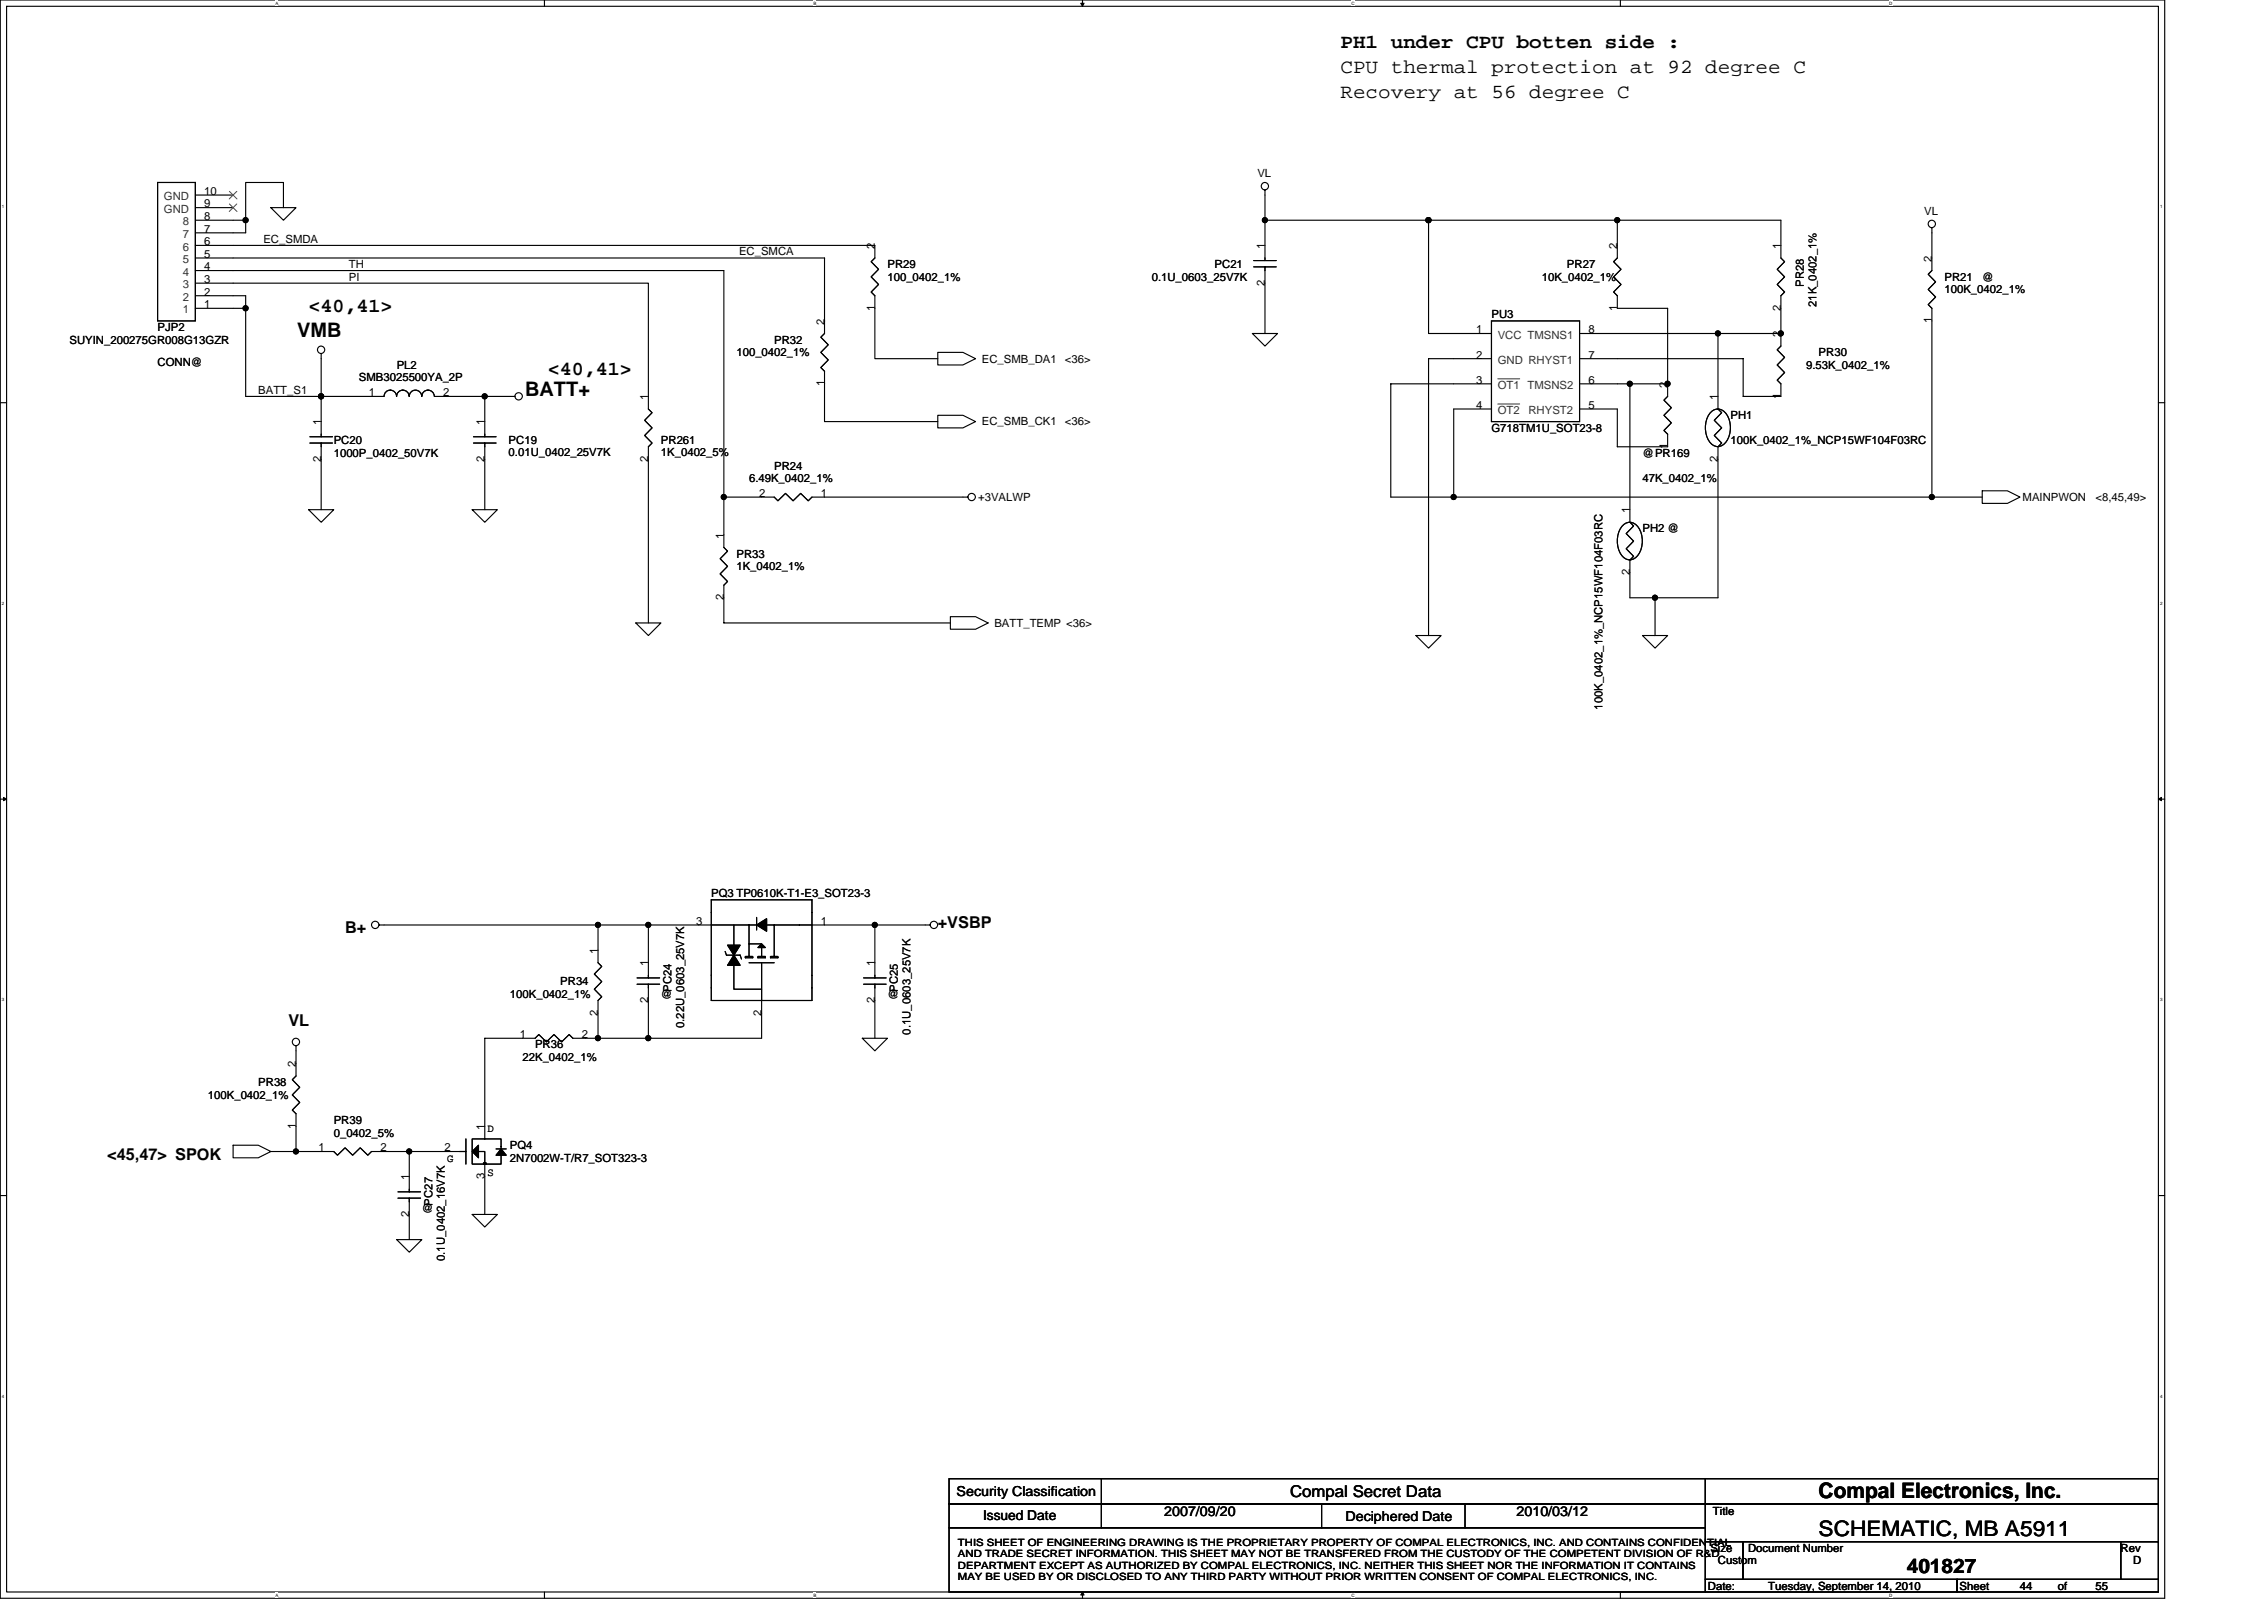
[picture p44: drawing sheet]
<svg xmlns="http://www.w3.org/2000/svg" width="297mm" height="210mm" viewBox="0 0 297 210" stroke-linecap="round" stroke-linejoin="round" font-family="sans-serif">
<defs><g id="words">
<g font-size="2.8">
<text x="238.6" y="196.6">Compal Electronics, Inc.</text>
<text x="238.6" y="201.4">SCHEMATIC, MB A5911</text>
</g>
<g font-size="2.6">
<text x="175.9" y="9.5">CPU thermal protection at 92 degree C</text>
<text x="175.9" y="6.3">PH1 under CPU botten side :</text>
<text x="175.9" y="12.8">Recovery at 56 degree C</text>
<text x="40.5" y="41">&lt;40,41&gt;</text>
<text x="39" y="44.2">VMB</text>
<text x="68.9" y="52">BATT+</text>
<text x="71.9" y="49.2">&lt;40,41&gt;</text>
<text x="250.2" y="206.3">401827</text>
</g>
<g font-size="2.1">
<text x="45.3" y="122.3">B+</text>
<text x="123" y="121.7">+VSBP</text>
<text x="37.8" y="134.6">VL</text>
<text x="14.1" y="152.2">&lt;45,47&gt; SPOK</text>
<text x="169.3" y="196.4">Compal Secret Data</text>
</g>
<g font-size="1.8">
<text x="125.5" y="196.3">Security Classification</text>
<text x="129" y="199.4">Issued Date</text>
<text x="152.8" y="198.9">2007/09/20</text>
<text x="176.5" y="199.6">Deciphered Date</text>
<text x="199" y="198.9">2010/03/12</text>
</g>
<g font-size="1.5">
<text x="165" y="23.3">VL</text>
<text x="26.8" y="27.2">9</text>
<text x="26.8" y="25.6">10</text>
<text x="26.8" y="28.9">8</text>
<text x="252.5" y="28.2">VL</text>
<text x="26.8" y="35.5">4</text>
<text x="26.8" y="33.8">5</text>
<text x="26.8" y="32.2">6</text>
<text x="26.8" y="30.5">7</text>
<text x="34.6" y="31.9">EC_SMDA</text>
<text x="45.8" y="35.2">TH</text>
<text x="97" y="33.5">EC_SMCA</text>
<text x="114.8" y="32.7" transform="rotate(-90 114.8 32.7)">2</text>
<text x="116.4" y="35.2">PR29</text>
<text x="159.4" y="35.2">PC21</text>
<text x="165.9" y="32.7" transform="rotate(-90 165.9 32.7)">1</text>
<text x="205.6" y="35.2">PR27</text>
<text x="212.2" y="32.7" transform="rotate(-90 212.2 32.7)">2</text>
<text x="233.6" y="32.7" transform="rotate(-90 233.6 32.7)">1</text>
<text x="253.4" y="34.3" transform="rotate(-90 253.4 34.3)">2</text>
<text x="26.8" y="40.4">1</text>
<text x="26.8" y="37.1">3</text>
<text x="26.8" y="38.8">2</text>
<text x="45.8" y="36.8">PI</text>
<text x="114.8" y="40.8" transform="rotate(-90 114.8 40.8)">1</text>
<text x="116.4" y="36.8">100_0402_1%</text>
<text x="151.1" y="36.8">0.1U_0603_25V7K</text>
<text x="165.9" y="37.5" transform="rotate(-90 165.9 37.5)">2</text>
<text x="195.7" y="41.8">PU3</text>
<text x="202.3" y="36.8">10K_0402_1%</text>
<text x="212.2" y="40.8" transform="rotate(-90 212.2 40.8)">1</text>
<text x="233.6" y="40.8" transform="rotate(-90 233.6 40.8)">2</text>
<text x="236.7" y="37.6" transform="rotate(-90 236.7 37.6)">PR28</text>
<text x="238.3" y="40.3" transform="rotate(-90 238.3 40.3)">21K_0402_1%</text>
<text x="255.1" y="36.8">PR21</text>
<text x="255.1" y="38.5">100K_0402_1%</text>
<text x="260.1" y="36.8">@</text>
<text x="9.1" y="45.1">SUYIN_200275GR008G13GZR</text>
<text x="20.7" y="43.4">PJP2</text>
<text x="96.6" y="46.7">100_0402_1%</text>
<text x="101.6" y="45.1">PR32</text>
<text x="108.2" y="42.6" transform="rotate(-90 108.2 42.6)">2</text>
<text x="128.8" y="47.6">EC_SMB_DA1</text>
<text x="139.7" y="47.6">&lt;36&gt;</text>
<text x="193.7" y="47">2</text>
<text x="193.7" y="43.7">1</text>
<text x="208.4" y="47">7</text>
<text x="208.4" y="43.7">8</text>
<text x="233.6" y="44.2" transform="rotate(-90 233.6 44.2)">2</text>
<text x="238.6" y="46.7">PR30</text>
<text x="253.4" y="42.4" transform="rotate(-90 253.4 42.4)">1</text>
<text x="20.7" y="48">CONN@</text>
<text x="33.9" y="51.7">BATT_S1</text>
<text x="47.1" y="50">SMB3025500YA_2P</text>
<text x="48.4" y="52">1</text>
<text x="52" y="48.4">PL2</text>
<text x="58.2" y="52">2</text>
<text x="85" y="52.5" transform="rotate(-90 85 52.5)">1</text>
<text x="108.2" y="50.7" transform="rotate(-90 108.2 50.7)">1</text>
<text x="193.7" y="50.3">3</text>
<text x="193.7" y="53.6">4</text>
<text x="208.4" y="53.6">5</text>
<text x="208.4" y="50.3">6</text>
<text x="218.8" y="50.8" transform="rotate(-90 218.8 50.8)">2</text>
<text x="225.4" y="52.5" transform="rotate(-90 225.4 52.5)">1</text>
<text x="233.6" y="52.3" transform="rotate(-90 233.6 52.3)">1</text>
<text x="237" y="48.4">9.53K_0402_1%</text>
<text x="42.1" y="55.8" transform="rotate(-90 42.1 55.8)">1</text>
<text x="43.8" y="58.3">PC20</text>
<text x="43.8" y="59.9">1000P_0402_50V7K</text>
<text x="63.6" y="55.8" transform="rotate(-90 63.6 55.8)">1</text>
<text x="66.7" y="58.3">PC19</text>
<text x="66.7" y="59.8">0.01U_0402_25V7K</text>
<text x="86.7" y="58.3">PR261</text>
<text x="86.7" y="59.8">1K_0402_5%</text>
<text x="128.8" y="55.8">EC_SMB_CK1</text>
<text x="139.7" y="55.8">&lt;36&gt;</text>
<text x="195.7" y="56.6">G718TM1U_SOT23-8</text>
<text x="215.5" y="59.9">@PR169</text>
<text x="218.8" y="58.9" transform="rotate(-90 218.8 58.9)">1</text>
<text x="227.1" y="55">PH1</text>
<text x="227.1" y="58.3">100K_0402_1%_NCP15WF104F03RC</text>
<text x="42.1" y="60.6" transform="rotate(-90 42.1 60.6)">2</text>
<text x="63.6" y="60.6" transform="rotate(-90 63.6 60.6)">2</text>
<text x="85" y="60.6" transform="rotate(-90 85 60.6)">2</text>
<text x="98.3" y="63.2">6.49K_0402_1%</text>
<text x="99.6" y="65.2">2</text>
<text x="101.6" y="61.6">PR24</text>
<text x="107.7" y="65.2">1</text>
<text x="128.3" y="65.7">+3VALWP</text>
<text x="215.5" y="63.2">47K_0402_1%</text>
<text x="225.4" y="60.6" transform="rotate(-90 225.4 60.6)">2</text>
<text x="265.4" y="65.7">MAINPWON</text>
<text x="274.9" y="65.7">&lt;8,45,49&gt;</text>
<text x="95" y="70.7" transform="rotate(-90 95 70.7)">1</text>
<text x="213.8" y="67.4" transform="rotate(-90 213.8 67.4)">1</text>
<text x="215.5" y="69.8">PH2 @</text>
<text x="96.6" y="73.2">PR33</text>
<text x="96.6" y="74.8">1K_0402_1%</text>
<text x="213.8" y="75.5" transform="rotate(-90 213.8 75.5)">2</text>
<text x="95" y="78.8" transform="rotate(-90 95 78.8)">2</text>
<text x="130.5" y="82.2">BATT_TEMP &lt;36&gt;</text>
<text x="210.3" y="93.1" transform="rotate(-90 210.3 93.1)">100K_0402_1%_NCP15WF104F03RC</text>
<text x="93.3" y="117.7">PQ3 TP0610K-T1-E3_SOT23-3</text>
<text x="78.4" y="125.1" transform="rotate(-90 78.4 125.1)">1</text>
<text x="91.3" y="121.3">3</text>
<text x="107.7" y="121.3">1</text>
<text x="66.9" y="130.9">100K_0402_1%</text>
<text x="73.5" y="129.3">PR34</text>
<text x="85" y="131.6" transform="rotate(-90 85 131.6)">2</text>
<text x="85" y="126.8" transform="rotate(-90 85 126.8)">1</text>
<text x="86.7" y="130.9">@</text>
<text x="88.1" y="130.1" transform="rotate(-90 88.1 130.1)">PC24</text>
<text x="114.8" y="131.6" transform="rotate(-90 114.8 131.6)">2</text>
<text x="114.8" y="126.8" transform="rotate(-90 114.8 126.8)">1</text>
<text x="116.4" y="130.9">@</text>
<text x="117.8" y="130.1" transform="rotate(-90 117.8 130.1)">PC25</text>
<text x="68.2" y="136.2">1</text>
<text x="70.2" y="137.5">PR36</text>
<text x="76.3" y="136.2">2</text>
<text x="78.4" y="133.2" transform="rotate(-90 78.4 133.2)">2</text>
<text x="89.7" y="134.9" transform="rotate(-90 89.7 134.9)">0.22U_0603_25V7K</text>
<text x="99.9" y="133.2" transform="rotate(-90 99.9 133.2)">2</text>
<text x="119.5" y="135.7" transform="rotate(-90 119.5 135.7)">0.1U_0603_25V7K</text>
<text x="33.9" y="142.5">PR38</text>
<text x="38.8" y="140" transform="rotate(-90 38.8 140)">2</text>
<text x="68.6" y="139.2">22K_0402_1%</text>
<text x="27.3" y="144.1">100K_0402_1%</text>
<text x="38.8" y="148.1" transform="rotate(-90 38.8 148.1)">1</text>
<text x="43.8" y="147.4">PR39</text>
<text x="43.8" y="149.1">0_0402_5%</text>
<text x="63.6" y="148.3" transform="rotate(-90 63.6 148.3)">1</text>
<text x="63.9" y="148.5">D</text>
<text x="41.8" y="151">1</text>
<text x="49.9" y="151">2</text>
<text x="53.7" y="154.9" transform="rotate(-90 53.7 154.9)">1</text>
<text x="58.3" y="151">2</text>
<text x="58.6" y="152.4">G</text>
<text x="63.6" y="154.7" transform="rotate(-90 63.6 154.7)">3</text>
<text x="63.9" y="154.2">S</text>
<text x="66.9" y="150.7">PQ4</text>
<text x="66.9" y="152.4">2N7002W-T/R7_SOT323-3</text>
<text x="53.7" y="159.7" transform="rotate(-90 53.7 159.7)">2</text>
<text x="55.3" y="159">@</text>
<text x="56.7" y="158.2" transform="rotate(-90 56.7 158.2)">PC27</text>
<text x="58.4" y="165.4" transform="rotate(-90 58.4 165.4)">0.1U_0402_16V7K</text>
<text x="224.4" y="203.6">Size</text>
<text x="224.7" y="198.8">Title</text>
<text x="229.4" y="203.6">Document Number</text>
<text x="278.2" y="203.6">Rev</text>
<text x="224.1" y="208.5">Date:</text>
<text x="225.4" y="205.2">Custom</text>
<text x="232" y="208.5">Tuesday, September 14, 2010</text>
<text x="257.1" y="208.5">Sheet</text>
<text x="265" y="208.5">44</text>
<text x="270" y="208.5">of</text>
<text x="274.9" y="208.5">55</text>
<text x="279.9" y="205.2">D</text>
</g>
<g font-size="1.5" fill="#333">
<text x="21.5" y="27.9">GND</text>
<text x="21.5" y="26.3">GND</text>
<text x="24" y="29.6">8</text>
<text x="24" y="34.5">5</text>
<text x="24" y="32.9">6</text>
<text x="24" y="31.2">7</text>
<text x="24" y="41.1">1</text>
<text x="24" y="37.8">3</text>
<text x="24" y="36.2">4</text>
<text x="24" y="39.5">2</text>
<text x="196.5" y="47.7">GND RHYST1</text>
<text x="196.5" y="44.4">VCC TMSNS1</text>
<text x="196.5" y="51">OT1 TMSNS2</text>
<text x="196.5" y="54.3">OT2</text>
<text x="200.5" y="54.3">RHYST2</text>
</g>
<g font-size="1.3">
<text x="125.7" y="202.8">THIS SHEET OF ENGINEERING DRAWING IS THE PROPRIETARY PROPERTY OF COMPAL ELECTRONICS, INC. AND CONTAINS CONFIDENTIAL</text>
<text x="125.7" y="204.3">AND TRADE SECRET INFORMATION. THIS SHEET MAY NOT BE TRANSFERED FROM THE CUSTODY OF THE COMPETENT DIVISION OF R&amp;D</text>
<text x="125.7" y="205.8">DEPARTMENT EXCEPT AS AUTHORIZED BY COMPAL ELECTRONICS, INC. NEITHER THIS SHEET NOR THE INFORMATION IT CONTAINS</text>
<text x="125.7" y="207.3">MAY BE USED BY OR DISCLOSED TO ANY THIRD PARTY WITHOUT PRIOR WRITTEN CONSENT OF COMPAL ELECTRONICS, INC.</text>
</g>
<g font-size=".6">
<text x="36.1" y=".6">A</text>
<text x="106.7" y=".6">B</text>
<text x="177.3" y=".6">C</text>
<text x="247.9" y=".6">D</text>
<text x=".3" y="27.3">1</text>
<text x="283.4" y="27.3">1</text>
<text x=".3" y="79.4">2</text>
<text x="283.4" y="79.4">2</text>
<text x=".3" y="131.4">3</text>
<text x="283.4" y="131.4">3</text>
<text x=".3" y="183.4">4</text>
<text x="283.4" y="183.4">4</text>
<text x="36.1" y="209.5">A</text>
<text x="106.7" y="209.5">B</text>
<text x="177.3" y="209.5">C</text>
<text x="247.9" y="209.5">D</text>
</g>
</g></defs>
<path d="M0 0h284v209.7h-284zM.9 .8h282.3v208.1h-282.3z" fill="none" stroke="#000" stroke-width=".15"/>
<g fill="#fff">
<path d="M36.1 .1h.4v.7h-.4z"/>
<path d="M36.1 209h.4v.6h-.4z"/>
</g>
<path d="M71.4 0v.8M71.4 208.9v.8" fill="none" stroke="#000" stroke-width=".15"/>
<g fill="#fff">
<path d="M106.7 .1h.4v.7h-.4z"/>
<path d="M106.7 209h.4v.6h-.4z"/>
</g>
<path d="M142 0v.8M142 208.9v.8" fill="none" stroke="#000" stroke-width=".15"/>
<path d="M141.8 .4h.4l-.2 .4zM142 208.9l.2 .4h-.4z" fill="#000" stroke="#000" stroke-width=".13"/>
<g fill="#fff">
<path d="M177.3 .1h.4v.7h-.4z"/>
<path d="M177.3 209h.4v.6h-.4z"/>
</g>
<path d="M212.6 0v.8M212.6 208.9v.8" fill="none" stroke="#000" stroke-width=".15"/>
<g fill="#fff">
<path d="M247.9 .1h.4v.7h-.4z"/>
<path d="M247.9 209h.4v.6h-.4z"/>
<path d="M.3 26.8h.2v.7h-.2z"/>
<path d="M283.4 26.8h.3v.7h-.3z"/>
<path d="M.3 78.8h.2v.7h-.2z"/>
<path d="M283.4 78.8h.3v.7h-.3z"/>
</g>
<path d="M0 52.8h.9M283.2 52.8h.8" fill="none" stroke="#000" stroke-width=".15"/>
<g fill="#fff">
<path d="M.3 130.8h.2v.7h-.2z"/>
<path d="M283.4 130.8h.3v.7h-.3z"/>
</g>
<path d="M0 104.8h.9M283.2 104.8h.8" fill="none" stroke="#000" stroke-width=".15"/>
<path d="M.5 104.6l.4 .2-.4 .3zM283.2 104.8l.4-.2v.5z" fill="#000" stroke="#000" stroke-width=".13"/>
<g fill="#fff">
<path d="M.3 182.8h.2v.7h-.2z"/>
<path d="M283.4 182.8h.3v.7h-.3z"/>
</g>
<g fill="none" stroke="#000" stroke-width=".15">
<path d="M20.7 23.9h4.9v18.2h-4.9zM25.6 37.1h59.5v16.6l.5 .4-1 1 1 1-1 1 1 1-.5 .5v23.1M25.6 32.2h89.2v1.6l-.5 .5 1 1-1 1 1 1-1 1 .5 .5v8.3h8.2M25.6 35.5h69.4v36.3l.5 .5-1 1 1 1-1 1 1 1-.5 .5v4.9h29.7M25.6 33.8h82.6v10l-.5 .4 1 1-1 1 1 1-1 1 .5 .5v6.6h14.8M25.6 28.9h6.6M25.6 38.8h6.6v13.2h18.2M25.6 27.2h5M25.6 25.6h5M32.2 28.9v1.6h-6.6M35.5 27.2h3.3l-1.6 1.7zM37.2 27.2v-3.3h-5v5"/>
<path d="M164.5 35h2.9M164.5 34.2h2.9M166 35v8.8M166 28.9h21.4M166 24.9v9.3M187.4 28.9h24.8v4.9l-.5 .5 1 1-1 1 1 1-1 1 .5 .5v1.6h6.6v11.6l-.5 .5 1 1-1 1 1 1-1 1 .5 .5v1.6h-6.6v-4.9h-5M187.4 28.9v14.9h8.3M212.2 28.9h21.5v4.9l.4 .5-.9 1 .9 1-.9 1 .9 1-.4 .5v6.6l-.5 .5 .9 1-.9 1 .9 1-.9 1 .5 .5v1.6h-5v-4.9h-21.5M253.5 29.9v5.6l-.5 .5 1 1-1 1 1 1-1 1 .5 .4v24.8M25.6 40.4h6.6M40.7 58.1h2.9M40.7 57.3h2.9"/>
<path d="M42.1 58.1v8.8M42.1 46.4v10.9M50.4 52a.81 .81 0 0 1 .8-.8 .81 .81 0 0 1 .8 .8M52 52a.81 .81 0 0 1 .9-.8 .81 .81 0 0 1 .8 .8M53.7 52a.83 .83 0 0 1 .8-.8 .83 .83 0 0 1 .8 .8 .81 .81 0 0 1 .9-.8 .81 .81 0 0 1 .8 .8M57 52h10.6M62.1 58.1h3M62.1 57.3h3M63.6 52v5.3M63.6 58.1v8.8M123 54.5h3.3l1.7 .8-1.7 .8h-3.3zM123 46.2h3.3l1.7 .9-1.7 .8h-3.3z"/>
<path d="M164.3 43.8h3.3l-1.6 1.6zM195.7 50.4h-13.2v14.8h8.2v-11.5h5M195.7 47.1h-8.3v36.3M195.7 42.1h11.5v13.2h-11.5zM207.2 50.4h11.6M207.2 43.8h26.5M224.6 54a1.26 1.26 0 0 1 1.9 .4 3.3 3.3 0 0 1-.3 3.8 1.24 1.24 0 0 1-2-.3 3.3 3.3 0 0 1 .4-3.9zM225.4 43.8v9.9l.5 .4-1 1 1 1-1 1 1 1-.5 .5v19.8h-11.6v-4.9l.5-.5-.9-1 .9-1-.9-1 .9-1-.5-.5v-18.1M40.5 66.9h3.3l-1.7 1.6zM62 66.9h3.3l-1.7 1.6zM95 65.2h6.6l.5 .5 1-1 1 1 .9-1 1 1 .5-.5h20.5M190.7 65.2h69.4"/>
<path d="M213 68.9a1.26 1.26 0 0 1 2 .3 3.3 3.3 0 0 1-.3 3.9 1.24 1.24 0 0 1-2-.4 3.3 3.3 0 0 1 .3-3.8zM217.1 78.4v5M260.1 64.4h3.3l1.6 .8-1.6 .8h-3.3zM83.4 81.7h3.3l-1.6 1.7zM124.7 80.9h3.3l1.6 .8-1.6 .9h-3.3zM185.8 83.4h3.3l-1.7 1.6zM215.5 83.4h3.3l-1.7 1.6zM93.3 118h13.2v13.3h-13.2zM38.8 137.2v4l-.4 .4 .9 1-.9 1 .9 1-.9 1 .4 .5v5M49.7 121.3h49.6M78.5 121.3v5l.4 .5-.9 1 .9 1-.9 1 .9 1-.4 .5v4.9M83.6 129.1h2.9"/>
<path d="M83.6 128.3h2.9M85.1 121.3v7M85.1 129.1v7.1M95.1 124.8l.2 .5h1.8l.2 .5M96.3 126.6v3.2h3.6M96.3 121.3v2.7M97.8 125.5h1v.1h-1zM98.3 126.3h3.3M98.3 121.3v4.2M98.3 123.8h1.6M99.3 120.4v1.6M99.4 125.5h1v.1h-1z"/>
<path d="M99.9 124.3v1.2M99.9 126.3v9.9h-24.7l-.5-.5-1 1-1-1-1 1-1-1-.5 .5h-6.6v13.2M100.6 121.3h1M101.1 125.5h1v.1h-1zM113.1 136.2h3.3l-1.6 1.7zM113.3 129.1h3M113.3 128.3h3M114.8 121.3v7M114.8 129.1v7.1M122 121.3h-20.4v4.2M0 156.8h.9M30.6 150.2h3.3l1.6 .9-1.6 .8h-3.3z"/>
<path d="M52.2 157.2h3M52.2 156.4h3M53.7 157.2v5.4M53.7 151.1v5.3M61.1 151.1h-12.4l-.4 .5-1-1-1 1-1-1-1 1-.5-.5h-8.3M61.1 149.4v3.3M62 159.3h3.3l-1.7 1.7zM63.4 152.7v-.2h.4v.2h-.2M63.6 149.4h-1.6v3.3h1.6v-1.6h-.8M63.6 149.4h2.1v1.3M63.6 152.7v6.6M65.1 150.7h1.3"/>
<path d="M65.7 151.6v1.1h-2.1M283.2 156.8h.8M52 162.6h3.3l-1.6 1.7zM124.5 194h99.2v3.3h-99.2zM124.5 197.3h99.2v3.1h-99.2zM144.5 194v6.4M173.4 197.3v3.1M192.2 197.3v3.1M223.7 194h59.5v3.3h-59.5zM223.7 197.3h59.5v4.9h-59.5zM124.5 200.4h99.2v8.5h-99.2zM223.7 202.2h5v5h-5z"/>
<path d="M223.7 207.2h33.1v1.7h-33.1zM228.7 202.2h49.5v5h-49.5zM256.8 207.2h26.4v1.7h-26.4zM278.2 202.2h5v5h-5z"/>
<circle cx="165.9" cy="24.4" r=".48"/>
<circle cx="253.5" cy="29.4" r=".48"/>
<circle cx="42.1" cy="45.9" r=".48"/>
<circle cx="68.1" cy="52" r=".48"/>
<circle cx="127.5" cy="65.2" r=".48"/>
<circle cx="38.8" cy="136.7" r=".48"/>
<circle cx="49.2" cy="121.3" r=".48"/>
<circle cx="122.5" cy="121.3" r=".48"/>
</g>
<g fill="#000" stroke="#000" stroke-width=".15">
<path d="M96.3 125.3l.8 1.3h-1.6zM95.5 124h1.6l-.8 1.3zM99.9 123.8l.5 .5h-1zM99.3 121.3l1.3-.8v1.7zM62 151.1l.8-.9v1.7zM65.7 150.7l.7 .9h-1.3z"/>
<circle cx="32.2" cy="28.9" r=".33"/>
<circle cx="166" cy="28.9" r=".33"/>
<circle cx="187.4" cy="28.9" r=".33"/>
<circle cx="212.2" cy="28.9" r=".33"/>
<circle cx="32.2" cy="40.4" r=".33"/>
<circle cx="42.1" cy="52" r=".33"/>
<circle cx="63.6" cy="52" r=".33"/>
<circle cx="213.8" cy="50.3" r=".33"/>
<circle cx="218.8" cy="50.3" r=".33"/>
<circle cx="225.4" cy="43.7" r=".33"/>
<circle cx="233.6" cy="43.7" r=".33"/>
<circle cx="95" cy="65.2" r=".33"/>
<circle cx="190.7" cy="65.2" r=".33"/>
<circle cx="217.1" cy="78.4" r=".33"/>
<circle cx="253.5" cy="65.2" r=".33"/>
<circle cx="78.4" cy="136.2" r=".33"/>
<circle cx="78.4" cy="121.3" r=".33"/>
<circle cx="85.1" cy="121.3" r=".33"/>
<circle cx="85.1" cy="136.2" r=".33"/>
<circle cx="114.8" cy="121.3" r=".33"/>
<circle cx="38.8" cy="151.1" r=".33"/>
<circle cx="53.7" cy="151.1" r=".33"/>
</g>
<path d="M196.5 49.7h2.9M196.5 53h2.9" fill="none" stroke="#333" stroke-width=".13"/>
<path d="M30.1 26.8l1 .9M30.1 25.1l1 1M31.1 26.8l-1 .9M31.1 25.1l-1 1" fill="none" stroke="#4c4c4c" stroke-width=".13"/>
<use href="#words"/>
</svg>
